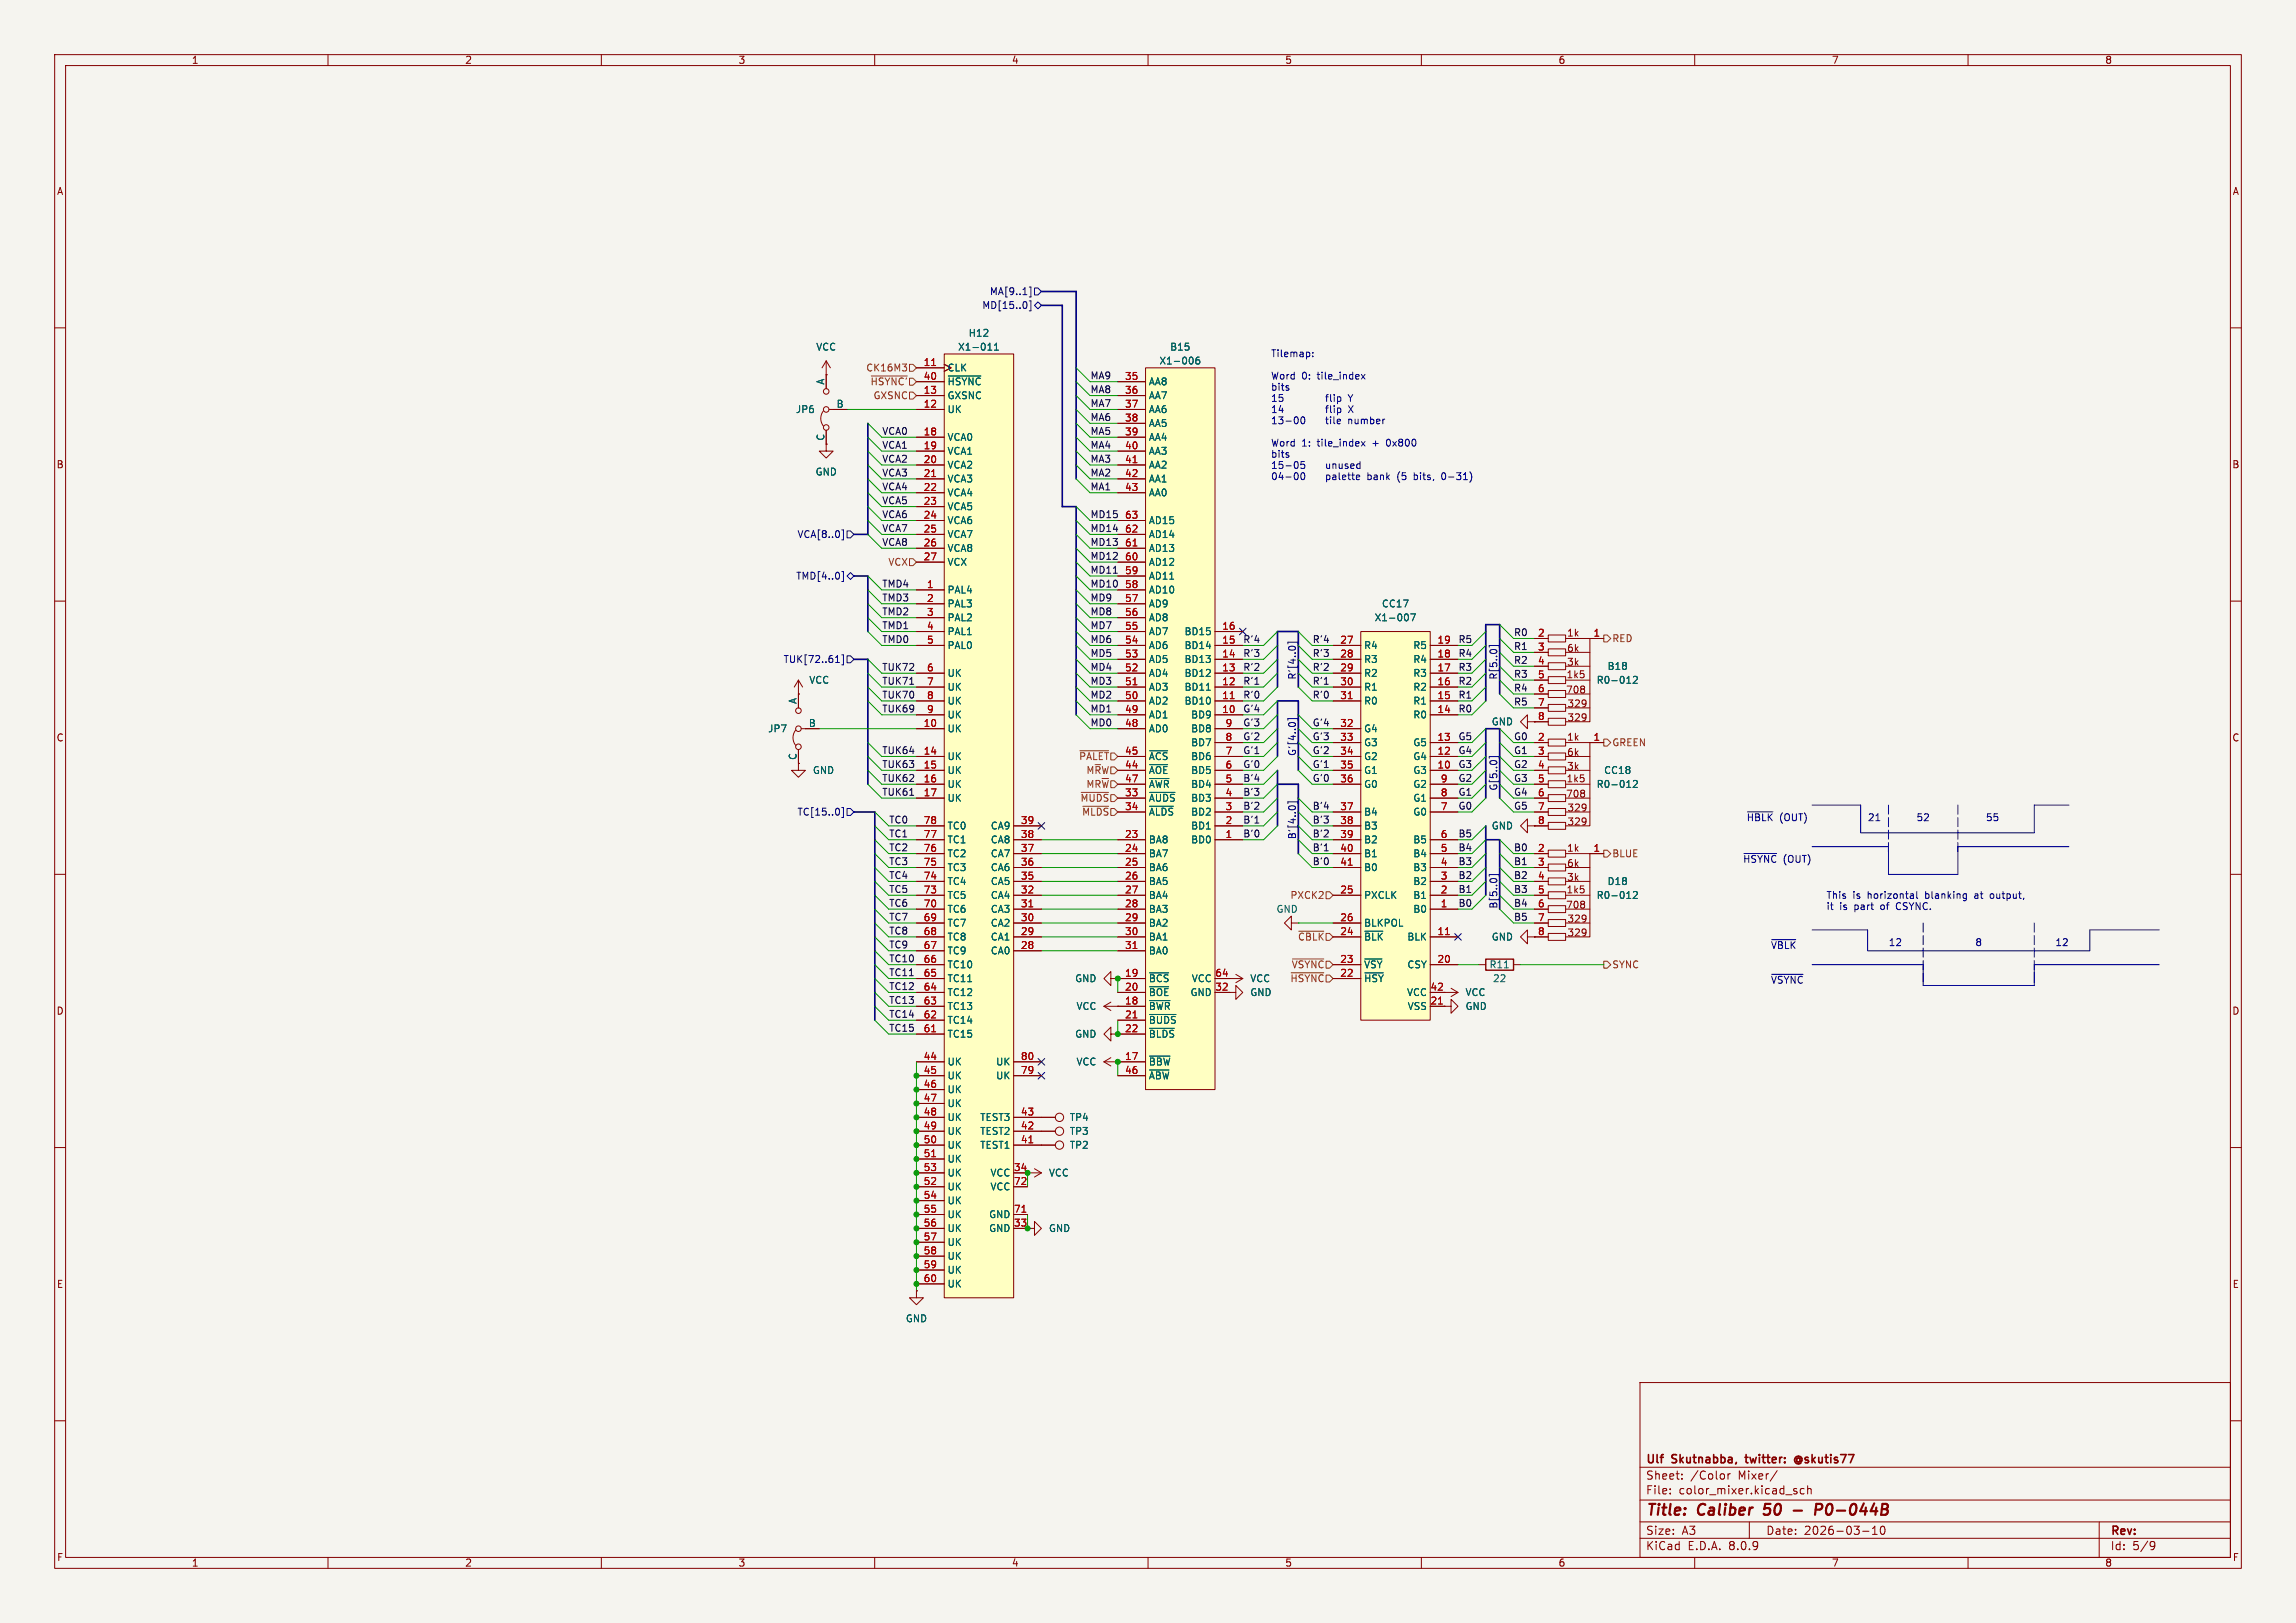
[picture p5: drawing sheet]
<svg xmlns="http://www.w3.org/2000/svg" width="420mm" height="297mm" viewBox="0 0 420 297" stroke-linecap="round" stroke-linejoin="round" font-family="sans-serif">
<defs><g id="words">
<g font-size="2.8" fill="#840000">
<text x="301" y="277.9">Title:</text>
<text x="310.6" y="277.9">Caliber</text>
<text x="323.5" y="277.9">50</text>
<text x="334.5" y="277.9">P0-044B</text>
</g>
<g font-size="2.1" fill="#840000">
<text x="301" y="268.2">Ulf</text>
<text x="305.9" y="268.2">Skutnabba,</text>
<text x="320" y="268.2">twitter:</text>
<text x="329.6" y="268.2">@skutis77</text>
<text x="301" y="273.7">File:</text>
<text x="301" y="271">Sheet:</text>
<text x="307.1" y="273.7">color_mixer.kicad_sch</text>
<text x="309.2" y="271">/Color</text>
<text x="318" y="271">Mixer/</text>
<text x="301" y="281.1">Size:</text>
<text x="307.6" y="281.1">A3</text>
<text x="323" y="281.1">Date:</text>
<text x="330" y="281.1">2026-03-10</text>
<text x="386" y="281.3">Rev:</text>
<text x="301" y="283.9">KiCad</text>
<text x="308.7" y="283.9">E.D.A.</text>
<text x="316.3" y="283.9">8.0.9</text>
<text x="386" y="283.9">Id:</text>
<text x="390.1" y="283.9">5/9</text>
</g>
<g font-size="1.8" fill="#840000">
<text x="35" y="11.9">1</text>
<text x="85" y="11.9">2</text>
<text x="135" y="11.9">3</text>
<text x="185" y="11.9">4</text>
<text x="235" y="11.9">5</text>
<text x="285" y="11.9">6</text>
<text x="335" y="11.9">7</text>
<text x="385" y="11.9">8</text>
<text x="10.3" y="35.9">A</text>
<text x="408.3" y="35.9">A</text>
<text x="10.3" y="85.9">B</text>
<text x="408.2" y="85.9">B</text>
<text x="286.6" y="116.7">1k</text>
<text x="286.6" y="119.5">6k</text>
<text x="286.5" y="124.3">1k5</text>
<text x="286.6" y="122">3k</text>
<text x="286.4" y="127.1">708</text>
<text x="286.6" y="129.7">329</text>
<text x="10.3" y="135.9">C</text>
<text x="286.6" y="135.7">1k</text>
<text x="286.6" y="132.2">329</text>
<text x="408.2" y="135.9">C</text>
<text x="145.8" y="139.2" transform="rotate(-90 145.8 139.2)">C</text>
<text x="286.5" y="143.4">1k5</text>
<text x="286.6" y="141.1">3k</text>
<text x="286.6" y="138.5">6k</text>
<text x="286.4" y="146.2">708</text>
<text x="286.6" y="148.7">329</text>
<text x="286.6" y="151.2">329</text>
<text x="286.6" y="156.1">1k</text>
<text x="286.6" y="161.4">3k</text>
<text x="286.6" y="158.9">6k</text>
<text x="286.4" y="166.5">708</text>
<text x="286.5" y="163.7">1k5</text>
<text x="286.6" y="171.6">329</text>
<text x="286.6" y="169">329</text>
<text x="10.3" y="185.9">D</text>
<text x="408.2" y="185.9">D</text>
<text x="10.3" y="235.9">E</text>
<text x="408.3" y="235.9">E</text>
<text x="10.3" y="285.9">F</text>
<text x="35" y="286.9">1</text>
<text x="85" y="286.9">2</text>
<text x="135" y="286.9">3</text>
<text x="185" y="286.9">4</text>
<text x="235" y="286.9">5</text>
<text x="285" y="286.9">6</text>
<text x="335" y="286.9">7</text>
<text x="385" y="286.9">8</text>
<text x="408.3" y="285.9">F</text>
</g>
<g font-size="1.8" fill="#000084">
<text x="179.6" y="56.7">MD[15..0]</text>
<text x="181" y="54.2">MA[9..1]</text>
<text x="145.8" y="98.7">VCA[8..0]</text>
<text x="145.5" y="106.3">TMD[4..0]</text>
<text x="143.2" y="121.5">TUK[72..61]</text>
<text x="237.1" y="124.5" transform="rotate(-90 237.1 124.5)">R'[4..0]</text>
<text x="274" y="124.5" transform="rotate(-90 274 124.5)">R[5..0]</text>
<text x="237.1" y="138.4" transform="rotate(-90 237.1 138.4)">G'[4..0]</text>
<text x="145.8" y="149.5">TC[15..0]</text>
<text x="274" y="144.8" transform="rotate(-90 274 144.8)">G[5..0]</text>
<text x="237.1" y="153.7" transform="rotate(-90 237.1 153.7)">B'[4..0]</text>
<text x="274" y="166.4" transform="rotate(-90 274 166.4)">B[5..0]</text>
</g>
<g font-size="1.8" fill="#006464">
<text x="149.2" y="64.4">VCC</text>
<text x="175.2" y="64.4">X1-011</text>
<text x="177.1" y="61.8">H12</text>
<text x="214" y="64.4">B15</text>
<text x="150.9" y="70.5" transform="rotate(-90 150.9 70.5)">A</text>
<text x="173.2" y="68.2">CLK</text>
<text x="173.2" y="70.7">~{HSYNC}</text>
<text x="210.1" y="70.7">AA8</text>
<text x="212" y="66.9">X1-006</text>
<text x="145.5" y="75.8">JP6</text>
<text x="152.9" y="74.7">B</text>
<text x="173.2" y="75.8">UK</text>
<text x="173.2" y="73.3">GXSNC</text>
<text x="210.1" y="73.3">AA7</text>
<text x="210.1" y="75.8">AA6</text>
<text x="150.9" y="80.7" transform="rotate(-90 150.9 80.7)">C</text>
<text x="173.2" y="83.4">VCA1</text>
<text x="173.2" y="80.9">VCA0</text>
<text x="210.1" y="78.3">AA5</text>
<text x="210.1" y="80.9">AA4</text>
<text x="210.1" y="83.4">AA3</text>
<text x="149.1" y="87.2">GND</text>
<text x="173.2" y="86">VCA2</text>
<text x="173.2" y="88.5">VCA3</text>
<text x="210.1" y="86">AA2</text>
<text x="210.1" y="88.5">AA1</text>
<text x="173.2" y="91">VCA4</text>
<text x="173.2" y="93.6">VCA5</text>
<text x="210.1" y="91">AA0</text>
<text x="173.2" y="96.1">VCA6</text>
<text x="173.2" y="98.7">VCA7</text>
<text x="173.2" y="101.2">VCA8</text>
<text x="210.1" y="101.2">AD13</text>
<text x="210.1" y="98.7">AD14</text>
<text x="210.1" y="96.1">AD15</text>
<text x="173.2" y="103.7">VCX</text>
<text x="210.1" y="106.3">AD11</text>
<text x="210.1" y="103.7">AD12</text>
<text x="173.2" y="108.8">PAL4</text>
<text x="173.2" y="111.4">PAL3</text>
<text x="173.2" y="113.9">PAL2</text>
<text x="210.1" y="113.9">AD8</text>
<text x="210.1" y="111.4">AD9</text>
<text x="210.1" y="108.8">AD10</text>
<text x="251.4" y="113.9">X1-007</text>
<text x="252.7" y="111.4">CC17</text>
<text x="173.2" y="116.4">PAL1</text>
<text x="173.2" y="119">PAL0</text>
<text x="210.1" y="119">AD6</text>
<text x="210.1" y="116.4">AD7</text>
<text x="216.6" y="119">BD14</text>
<text x="216.6" y="116.4">BD15</text>
<text x="249.4" y="119">R4</text>
<text x="258.4" y="119">R5</text>
<text x="147.9" y="125.3">VCC</text>
<text x="173.2" y="124.1">UK</text>
<text x="210.1" y="124.1">AD4</text>
<text x="210.1" y="121.5">AD5</text>
<text x="216.6" y="124.1">BD12</text>
<text x="216.6" y="121.5">BD13</text>
<text x="249.4" y="121.5">R3</text>
<text x="249.4" y="124.1">R2</text>
<text x="258.4" y="124.1">R3</text>
<text x="258.4" y="121.5">R4</text>
<text x="292" y="125.3">R0-012</text>
<text x="294" y="122.8">B18</text>
<text x="145.8" y="128.9" transform="rotate(-90 145.8 128.9)">A</text>
<text x="173.2" y="126.6">UK</text>
<text x="173.2" y="129.1">UK</text>
<text x="173.2" y="131.7">UK</text>
<text x="210.1" y="131.7">AD1</text>
<text x="210.1" y="129.1">AD2</text>
<text x="210.1" y="126.6">AD3</text>
<text x="216.6" y="129.1">BD10</text>
<text x="216.6" y="126.6">BD11</text>
<text x="217.8" y="131.7">BD9</text>
<text x="249.4" y="126.6">R1</text>
<text x="249.4" y="129.1">R0</text>
<text x="258.4" y="131.7">R0</text>
<text x="258.4" y="129.1">R1</text>
<text x="258.4" y="126.6">R2</text>
<text x="140.4" y="134.2">JP7</text>
<text x="147.9" y="133.1">B</text>
<text x="173.2" y="134.2">UK</text>
<text x="210.1" y="134.2">AD0</text>
<text x="217.8" y="136.8">BD7</text>
<text x="217.8" y="134.2">BD8</text>
<text x="249.4" y="134.2">G4</text>
<text x="249.4" y="136.8">G3</text>
<text x="258.4" y="136.8">G5</text>
<text x="272.8" y="132.9">GND</text>
<text x="148.6" y="141.8">GND</text>
<text x="173.2" y="139.3">UK</text>
<text x="173.2" y="141.8">UK</text>
<text x="210.1" y="141.8">~{AOE}</text>
<text x="210.1" y="139.3">~{ACS}</text>
<text x="217.8" y="141.8">BD5</text>
<text x="217.8" y="139.3">BD6</text>
<text x="249.4" y="139.3">G2</text>
<text x="249.4" y="141.8">G1</text>
<text x="258.4" y="141.8">G3</text>
<text x="258.4" y="139.3">G4</text>
<text x="293.3" y="141.8">CC18</text>
<text x="173.2" y="144.4">UK</text>
<text x="173.2" y="146.9">UK</text>
<text x="210.1" y="146.9">~{AUDS} BD3</text>
<text x="210.1" y="149.5">~{ALDS} BD2</text>
<text x="210.1" y="144.4">~{AWR}</text>
<text x="217.8" y="144.4">BD4</text>
<text x="249.4" y="144.4">G0</text>
<text x="249.4" y="149.5">B4</text>
<text x="258.4" y="149.5">G0</text>
<text x="258.4" y="146.9">G1</text>
<text x="258.4" y="144.4">G2</text>
<text x="292" y="144.4">R0-012</text>
<text x="173.2" y="154.5">TC1</text>
<text x="173.2" y="152">TC0</text>
<text x="181.1" y="154.5">CA8</text>
<text x="181.1" y="152">CA9</text>
<text x="210.1" y="154.5">BA8</text>
<text x="217.8" y="154.5">BD0</text>
<text x="217.8" y="152">BD1</text>
<text x="249.4" y="152">B3</text>
<text x="249.4" y="154.5">B2</text>
<text x="258.4" y="154.5">B5</text>
<text x="272.8" y="152">GND</text>
<text x="173.2" y="159.6">TC3</text>
<text x="173.2" y="157.1">TC2</text>
<text x="181.1" y="159.6">CA6</text>
<text x="181.1" y="157.1">CA7</text>
<text x="210.1" y="157.1">BA7</text>
<text x="210.1" y="159.6">BA6</text>
<text x="249.4" y="157.1">B1</text>
<text x="249.4" y="159.6">B0</text>
<text x="258.4" y="159.6">B3</text>
<text x="258.4" y="157.1">B4</text>
<text x="173.2" y="167.2">TC6</text>
<text x="173.2" y="164.7">TC5</text>
<text x="173.2" y="162.2">TC4</text>
<text x="181.1" y="167.2">CA3</text>
<text x="181.1" y="164.7">CA4</text>
<text x="181.1" y="162.2">CA5</text>
<text x="210.1" y="162.2">BA5</text>
<text x="210.1" y="164.7">BA4</text>
<text x="210.1" y="167.2">BA3</text>
<text x="233.4" y="167.2">GND</text>
<text x="249.4" y="164.7">PXCLK</text>
<text x="258.4" y="167.2">B0</text>
<text x="258.4" y="164.7">B1</text>
<text x="258.4" y="162.2">B2</text>
<text x="292" y="164.7">R0-012</text>
<text x="294" y="162.2">D18</text>
<text x="173.2" y="172.3">TC8</text>
<text x="173.2" y="169.8">TC7</text>
<text x="181.1" y="172.3">CA1</text>
<text x="181.1" y="169.8">CA2</text>
<text x="210.1" y="169.8">BA2</text>
<text x="210.1" y="172.3">BA1</text>
<text x="249.4" y="172.3">~{BLK}</text>
<text x="249.4" y="169.8">BLKPOL</text>
<text x="257.3" y="172.3">BLK</text>
<text x="272.8" y="172.3">GND</text>
<text x="173.2" y="179.9">TC11</text>
<text x="173.2" y="177.4">TC10</text>
<text x="173.2" y="174.9">TC9</text>
<text x="181.1" y="174.9">CA0</text>
<text x="196.6" y="179.9">GND</text>
<text x="210.1" y="179.9">~{BCS}</text>
<text x="210.1" y="174.9">BA0</text>
<text x="217.9" y="179.9">VCC</text>
<text x="228.6" y="179.9">VCC</text>
<text x="249.4" y="179.9">~{HSY}</text>
<text x="249.4" y="177.4">~{VSY}</text>
<text x="257.3" y="177.4">CSY</text>
<text x="272.4" y="177.4">R11</text>
<text x="273" y="179.9">22</text>
<text x="173.2" y="185">TC13</text>
<text x="173.2" y="182.5">TC12</text>
<text x="196.8" y="185">VCC</text>
<text x="210.1" y="185">~{BWR}</text>
<text x="210.1" y="182.5">~{BOE}</text>
<text x="217.7" y="182.5">GND</text>
<text x="228.6" y="182.5">GND</text>
<text x="257.3" y="182.5">VCC</text>
<text x="257.4" y="185">VSS</text>
<text x="268" y="185">GND</text>
<text x="268" y="182.5">VCC</text>
<text x="173.2" y="190.1">TC15</text>
<text x="173.2" y="187.6">TC14</text>
<text x="196.6" y="190.1">GND</text>
<text x="210.1" y="187.6">~{BUDS}</text>
<text x="210.1" y="190.1">~{BLDS}</text>
<text x="173.2" y="195.2">UK</text>
<text x="173.2" y="197.7">UK</text>
<text x="182.1" y="197.7">UK</text>
<text x="182.1" y="195.2">UK</text>
<text x="196.8" y="195.2">VCC</text>
<text x="210.1" y="195.2">~{BBW}</text>
<text x="210.1" y="197.7">~{ABW}</text>
<text x="173.2" y="200.3">UK</text>
<text x="173.2" y="202.8">UK</text>
<text x="173.2" y="205.3">UK</text>
<text x="173.2" y="207.9">UK</text>
<text x="179.2" y="207.9">TEST2</text>
<text x="179.2" y="205.3">TEST3</text>
<text x="195.6" y="207.9">TP3</text>
<text x="195.6" y="205.3">TP4</text>
<text x="173.2" y="210.4">UK</text>
<text x="173.2" y="213">UK</text>
<text x="173.2" y="215.5">UK</text>
<text x="179.2" y="210.4">TEST1</text>
<text x="181.1" y="215.5">VCC</text>
<text x="191.8" y="215.5">VCC</text>
<text x="195.6" y="210.4">TP2</text>
<text x="173.2" y="218">UK</text>
<text x="173.2" y="220.6">UK</text>
<text x="181.1" y="218">VCC</text>
<text x="173.2" y="223.1">UK</text>
<text x="173.2" y="225.7">UK</text>
<text x="180.8" y="225.7">GND</text>
<text x="180.8" y="223.1">GND</text>
<text x="191.8" y="225.7">GND</text>
<text x="173.2" y="228.2">UK</text>
<text x="173.2" y="230.7">UK</text>
<text x="173.2" y="233.3">UK</text>
<text x="173.2" y="235.8">UK</text>
<text x="165.6" y="242.2">GND</text>
</g>
<g font-size="1.8" fill="#0000c2">
<text x="232.4" y="65.6">Tilemap:</text>
<text x="232.4" y="69.7">Word</text>
<text x="232.4" y="71.7">bits</text>
<text x="238.1" y="69.7">0:</text>
<text x="241.1" y="69.7">tile_index</text>
<text x="232.4" y="73.7">15 flip</text>
<text x="232.4" y="75.8">14 flip</text>
<text x="232.4" y="77.8">13-00 tile</text>
<text x="246.5" y="77.8">number</text>
<text x="246.6" y="73.7">Y</text>
<text x="246.6" y="75.8">X</text>
<text x="232.4" y="81.9">Word</text>
<text x="232.4" y="84">bits</text>
<text x="238.1" y="81.9">1:</text>
<text x="241.1" y="81.9">tile_index</text>
<text x="251.3" y="81.9">+</text>
<text x="254.1" y="81.9">0x800</text>
<text x="232.4" y="86">15-05 unused</text>
<text x="232.4" y="88.1">04-00 palette</text>
<text x="250" y="88.1">bank</text>
<text x="255.7" y="88.1">(5</text>
<text x="258.9" y="88.1">bits,</text>
<text x="264.2" y="88.1">0-31)</text>
<text x="319.4" y="150.5">~{HBLK}(OUT)</text>
<text x="341.6" y="150.5">21</text>
<text x="350.5" y="150.5">52</text>
<text x="363.2" y="150.5">55</text>
<text x="318.8" y="158.1">~{HSYNC}</text>
<text x="326.2" y="158.1">(OUT)</text>
<text x="334" y="164.7">This</text>
<text x="334" y="166.7">it</text>
<text x="336.5" y="166.7">is</text>
<text x="338.9" y="164.7">is</text>
<text x="339.3" y="166.7">part</text>
<text x="341.7" y="164.7">horizontal</text>
<text x="344.3" y="166.7">of</text>
<text x="347.3" y="166.7">CSYNC.</text>
<text x="352.5" y="164.7">blanking</text>
<text x="361.7" y="164.7">at</text>
<text x="364.7" y="164.7">output,</text>
<text x="323.8" y="173.7">~{VBLK}</text>
<text x="345.4" y="173.3">12</text>
<text x="361.2" y="173.3">8</text>
<text x="375.9" y="173.3">12</text>
<text x="323.8" y="180.1">~{VSYNC}</text>
</g>
<g font-size="1.8" fill="#725600">
<text x="158.4" y="68.2">CK16M3</text>
<text x="159.1" y="70.7">~{HSYNC'}</text>
<text x="159.7" y="73.3">GXSNC</text>
<text x="162.4" y="103.7">VCX</text>
<text x="294.8" y="117.7">RED</text>
<text x="294.8" y="136.8">GREEN</text>
<text x="197.3" y="139.3">~{PALET}</text>
<text x="198.6" y="141.8">M~{R}W</text>
<text x="197.5" y="146.9">~{MUDS}</text>
<text x="197.8" y="149.5">~{MLDS}</text>
<text x="198.6" y="144.4">MR~{W}</text>
<text x="294.8" y="157.1">BLUE</text>
<text x="235.9" y="164.7">PXCK2</text>
<text x="237.3" y="172.3">~{CBLK}</text>
<text x="235.9" y="179.9">~{HSYNC}</text>
<text x="236.2" y="177.4">~{VSYNC}</text>
<text x="294.8" y="177.4">SYNC</text>
</g>
<g font-size="1.8" fill="#a90000">
<text x="168.9" y="67.1">11</text>
<text x="168.9" y="69.6">40</text>
<text x="205.7" y="69.6">35</text>
<text x="168.9" y="74.7">12</text>
<text x="168.9" y="72.1">13</text>
<text x="205.7" y="72.1">36</text>
<text x="205.7" y="74.7">37</text>
<text x="205.7" y="77.2">38</text>
<text x="168.9" y="82.3">19</text>
<text x="168.9" y="79.8">18</text>
<text x="205.7" y="79.8">39</text>
<text x="205.7" y="82.3">40</text>
<text x="168.9" y="84.8">20</text>
<text x="168.9" y="87.4">21</text>
<text x="168.9" y="89.9">22</text>
<text x="205.7" y="84.8">41</text>
<text x="205.7" y="87.4">42</text>
<text x="205.7" y="89.9">43</text>
<text x="168.9" y="92.5">23</text>
<text x="168.9" y="95">24</text>
<text x="205.7" y="95">63</text>
<text x="168.9" y="97.5">25</text>
<text x="168.9" y="100.1">26</text>
<text x="205.7" y="100.1">61</text>
<text x="205.7" y="97.5">62</text>
<text x="168.9" y="102.6">27</text>
<text x="169.5" y="107.7">1</text>
<text x="205.7" y="107.7">58</text>
<text x="205.7" y="105.2">59</text>
<text x="205.7" y="102.6">60</text>
<text x="169.5" y="110.2">2</text>
<text x="169.5" y="112.8">3</text>
<text x="205.7" y="112.8">56</text>
<text x="205.7" y="110.2">57</text>
<text x="169.5" y="115.3">4</text>
<text x="169.5" y="117.9">5</text>
<text x="205.7" y="117.9">54</text>
<text x="205.7" y="115.3">55</text>
<text x="223.5" y="117.9">15</text>
<text x="223.5" y="115.3">16</text>
<text x="245.1" y="117.9">27</text>
<text x="262.8" y="117.9">19</text>
<text x="281.2" y="116.6">2</text>
<text x="281.2" y="119.1">3</text>
<text x="291.4" y="116.6">1</text>
<text x="169.5" y="122.9">6</text>
<text x="169.5" y="125.5">7</text>
<text x="205.7" y="125.5">51</text>
<text x="205.7" y="122.9">52</text>
<text x="205.7" y="120.4">53</text>
<text x="223.5" y="125.5">12</text>
<text x="223.5" y="122.9">13</text>
<text x="223.5" y="120.4">14</text>
<text x="245.1" y="120.4">28</text>
<text x="245.1" y="122.9">29</text>
<text x="245.1" y="125.5">30</text>
<text x="262.8" y="125.5">16</text>
<text x="262.8" y="122.9">17</text>
<text x="262.8" y="120.4">18</text>
<text x="281.2" y="121.7">4</text>
<text x="281.2" y="124.2">5</text>
<text x="169.5" y="128">8</text>
<text x="169.5" y="130.6">9</text>
<text x="205.7" y="130.6">49</text>
<text x="205.7" y="128">50</text>
<text x="223.5" y="130.6">10</text>
<text x="223.5" y="128">11</text>
<text x="245.1" y="128">31</text>
<text x="262.8" y="130.6">14</text>
<text x="262.8" y="128">15</text>
<text x="281.2" y="126.7">6</text>
<text x="281.2" y="129.3">7</text>
<text x="281.2" y="131.8">8</text>
<text x="168.9" y="133.1">10</text>
<text x="205.7" y="133.1">48</text>
<text x="224.1" y="135.6">8</text>
<text x="224.1" y="133.1">9</text>
<text x="245.1" y="133.1">32</text>
<text x="245.1" y="135.6">33</text>
<text x="262.8" y="135.6">13</text>
<text x="281.2" y="135.6">2</text>
<text x="291.4" y="135.6">1</text>
<text x="168.9" y="138.2">14</text>
<text x="168.9" y="140.7">15</text>
<text x="168.9" y="143.3">16</text>
<text x="205.7" y="140.7">44</text>
<text x="205.7" y="138.2">45</text>
<text x="205.7" y="143.3">47</text>
<text x="224.1" y="143.3">5</text>
<text x="224.1" y="140.7">6</text>
<text x="224.1" y="138.2">7</text>
<text x="245.1" y="138.2">34</text>
<text x="245.1" y="140.7">35</text>
<text x="245.1" y="143.3">36</text>
<text x="262.8" y="140.7">10</text>
<text x="262.8" y="138.2">12</text>
<text x="263.5" y="143.3">9</text>
<text x="281.2" y="138.2">3</text>
<text x="281.2" y="140.7">4</text>
<text x="281.2" y="143.3">5</text>
<text x="168.9" y="145.8">17</text>
<text x="205.7" y="145.8">33</text>
<text x="205.7" y="148.3">34</text>
<text x="224.1" y="148.3">3</text>
<text x="224.1" y="145.8">4</text>
<text x="245.1" y="148.3">37</text>
<text x="263.5" y="148.3">7</text>
<text x="263.5" y="145.8">8</text>
<text x="281.2" y="145.8">6</text>
<text x="281.2" y="148.3">7</text>
<text x="168.9" y="156">76</text>
<text x="168.9" y="153.4">77</text>
<text x="168.9" y="150.9">78</text>
<text x="186.6" y="156">37</text>
<text x="186.6" y="153.4">38</text>
<text x="186.6" y="150.9">39</text>
<text x="205.7" y="153.4">23</text>
<text x="205.7" y="156">24</text>
<text x="224.1" y="153.4">1</text>
<text x="224.1" y="150.9">2</text>
<text x="245.1" y="150.9">38</text>
<text x="245.1" y="153.4">39</text>
<text x="245.1" y="156">40</text>
<text x="263.5" y="156">5</text>
<text x="263.5" y="153.4">6</text>
<text x="281.2" y="150.9">8</text>
<text x="281.2" y="156">2</text>
<text x="291.4" y="156">1</text>
<text x="168.9" y="161">74</text>
<text x="168.9" y="158.5">75</text>
<text x="186.6" y="161">35</text>
<text x="186.6" y="158.5">36</text>
<text x="205.7" y="158.5">25</text>
<text x="205.7" y="161">26</text>
<text x="245.1" y="158.5">41</text>
<text x="263.5" y="161">3</text>
<text x="263.5" y="158.5">4</text>
<text x="281.2" y="158.5">3</text>
<text x="281.2" y="161">4</text>
<text x="168.9" y="166.1">70</text>
<text x="168.9" y="163.6">73</text>
<text x="186.6" y="166.1">31</text>
<text x="186.6" y="163.6">32</text>
<text x="205.7" y="163.6">27</text>
<text x="205.7" y="166.1">28</text>
<text x="245.1" y="163.6">25</text>
<text x="263.5" y="166.1">1</text>
<text x="263.5" y="163.6">2</text>
<text x="281.2" y="163.6">5</text>
<text x="281.2" y="166.1">6</text>
<text x="168.9" y="173.7">67</text>
<text x="168.9" y="171.2">68</text>
<text x="168.9" y="168.7">69</text>
<text x="186.6" y="173.7">28</text>
<text x="186.6" y="171.2">29</text>
<text x="186.6" y="168.7">30</text>
<text x="205.7" y="168.7">29</text>
<text x="205.7" y="171.2">30</text>
<text x="205.7" y="173.7">31</text>
<text x="245.1" y="171.2">24</text>
<text x="245.1" y="168.7">26</text>
<text x="262.8" y="171.2">11</text>
<text x="281.2" y="168.7">7</text>
<text x="281.2" y="171.2">8</text>
<text x="168.9" y="178.8">65</text>
<text x="168.9" y="176.3">66</text>
<text x="205.7" y="178.8">19</text>
<text x="222.2" y="178.8">64</text>
<text x="245.1" y="178.8">22</text>
<text x="245.1" y="176.3">23</text>
<text x="262.8" y="176.3">20</text>
<text x="168.9" y="183.9">63</text>
<text x="168.9" y="181.4">64</text>
<text x="205.7" y="183.9">18</text>
<text x="205.7" y="181.4">20</text>
<text x="222.2" y="181.4">32</text>
<text x="261.6" y="183.9">21</text>
<text x="261.6" y="181.4">42</text>
<text x="168.9" y="189">61</text>
<text x="168.9" y="186.4">62</text>
<text x="205.7" y="186.4">21</text>
<text x="205.7" y="189">22</text>
<text x="168.9" y="194.1">44</text>
<text x="168.9" y="196.6">45</text>
<text x="186.6" y="196.6">79</text>
<text x="186.6" y="194.1">80</text>
<text x="205.7" y="194.1">17</text>
<text x="205.7" y="196.6">46</text>
<text x="168.9" y="199.1">46</text>
<text x="168.9" y="201.7">47</text>
<text x="168.9" y="204.2">48</text>
<text x="168.9" y="206.8">49</text>
<text x="168.9" y="209.3">50</text>
<text x="186.6" y="209.3">41</text>
<text x="186.6" y="206.8">42</text>
<text x="186.6" y="204.2">43</text>
<text x="168.9" y="211.8">51</text>
<text x="168.9" y="214.4">53</text>
<text x="185.4" y="214.4">34</text>
<text x="168.9" y="216.9">52</text>
<text x="168.9" y="219.5">54</text>
<text x="168.9" y="222">55</text>
<text x="185.4" y="222">71</text>
<text x="185.4" y="216.9">72</text>
<text x="168.9" y="224.5">56</text>
<text x="168.9" y="227.1">57</text>
<text x="185.4" y="224.5">33</text>
<text x="168.9" y="229.6">58</text>
<text x="168.9" y="232.2">59</text>
<text x="168.9" y="234.7">60</text>
</g>
<g font-size="1.8" fill="#0f0f0f">
<text x="199.4" y="69.5">MA9</text>
<text x="199.4" y="77.1">MA6</text>
<text x="199.4" y="74.6">MA7</text>
<text x="199.4" y="72">MA8</text>
<text x="161.3" y="79.7">VCA0</text>
<text x="161.3" y="82.2">VCA1</text>
<text x="199.4" y="82.2">MA4</text>
<text x="199.4" y="79.7">MA5</text>
<text x="161.3" y="89.8">VCA4</text>
<text x="161.3" y="84.7">VCA2</text>
<text x="161.3" y="87.3">VCA3</text>
<text x="199.4" y="87.3">MA2</text>
<text x="199.4" y="89.8">MA1</text>
<text x="199.4" y="84.7">MA3</text>
<text x="161.3" y="94.9">VCA6</text>
<text x="161.3" y="92.4">VCA5</text>
<text x="199.4" y="94.9">MD15</text>
<text x="161.3" y="97.4">VCA7</text>
<text x="161.3" y="100">VCA8</text>
<text x="199.4" y="100">MD13</text>
<text x="199.4" y="97.4">MD14</text>
<text x="161.3" y="107.6">TMD4</text>
<text x="199.4" y="102.5">MD12</text>
<text x="199.4" y="107.6">MD10</text>
<text x="199.4" y="105.1">MD11</text>
<text x="161.3" y="110.1">TMD3</text>
<text x="161.3" y="112.7">TMD2</text>
<text x="199.4" y="110.1">MD9</text>
<text x="199.4" y="112.7">MD8</text>
<text x="161.3" y="115.2">TMD1</text>
<text x="161.3" y="117.8">TMD0</text>
<text x="199.4" y="117.8">MD6</text>
<text x="199.4" y="115.2">MD7</text>
<text x="227.3" y="117.8">R'4</text>
<text x="240" y="117.8">R'4</text>
<text x="276.9" y="119">R1</text>
<text x="276.9" y="116.5">R0</text>
<text x="161.3" y="122.8">TUK72</text>
<text x="161.3" y="125.4">TUK71</text>
<text x="199.4" y="120.3">MD5</text>
<text x="199.4" y="125.4">MD3</text>
<text x="199.4" y="122.8">MD4</text>
<text x="227.3" y="125.4">R'1</text>
<text x="227.3" y="120.3">R'3</text>
<text x="227.3" y="122.8">R'2</text>
<text x="240" y="122.8">R'2</text>
<text x="240" y="125.4">R'1</text>
<text x="240" y="120.3">R'3</text>
<text x="276.9" y="121.6">R2</text>
<text x="276.9" y="124.1">R3</text>
<text x="161.3" y="130.5">TUK69</text>
<text x="161.3" y="127.9">TUK70</text>
<text x="199.4" y="127.9">MD2</text>
<text x="199.4" y="130.5">MD1</text>
<text x="227.3" y="127.9">R'0</text>
<text x="227.3" y="130.5">G'4</text>
<text x="240" y="127.9">R'0</text>
<text x="266.7" y="127.9">R1</text>
<text x="276.9" y="126.7">R4</text>
<text x="276.9" y="129.2">R5</text>
<text x="199.4" y="133">MD0</text>
<text x="227.3" y="133">G'3</text>
<text x="227.3" y="135.5">G'2</text>
<text x="240" y="135.5">G'3</text>
<text x="240" y="133">G'4</text>
<text x="276.9" y="135.5">G0</text>
<text x="161.3" y="140.6">TUK63</text>
<text x="161.3" y="138.1">TUK64</text>
<text x="161.3" y="143.2">TUK62</text>
<text x="227.3" y="143.2">B'4</text>
<text x="227.3" y="140.6">G'0</text>
<text x="227.3" y="138.1">G'1</text>
<text x="240" y="138.1">G'2</text>
<text x="240" y="143.2">G'0</text>
<text x="240" y="140.6">G'1</text>
<text x="276.9" y="140.6">G2</text>
<text x="276.9" y="143.2">G3</text>
<text x="276.9" y="138.1">G1</text>
<text x="161.3" y="145.7">TUK61</text>
<text x="227.3" y="145.7">B'3</text>
<text x="227.3" y="148.2">B'2</text>
<text x="240" y="148.2">B'4</text>
<text x="276.9" y="148.2">G5</text>
<text x="276.9" y="145.7">G4</text>
<text x="162.6" y="155.9">TC2</text>
<text x="162.6" y="150.8">TC0</text>
<text x="162.6" y="153.3">TC1</text>
<text x="227.3" y="153.3">B'0</text>
<text x="227.3" y="150.8">B'1</text>
<text x="240" y="153.3">B'2</text>
<text x="240" y="155.9">B'1</text>
<text x="240" y="150.8">B'3</text>
<text x="276.9" y="155.9">B0</text>
<text x="162.6" y="158.4">TC3</text>
<text x="162.6" y="160.9">TC4</text>
<text x="240" y="158.4">B'0</text>
<text x="276.9" y="160.9">B2</text>
<text x="276.9" y="158.4">B1</text>
<text x="162.6" y="166">TC6</text>
<text x="162.6" y="163.5">TC5</text>
<text x="266.7" y="163.5">B1</text>
<text x="276.9" y="163.5">B3</text>
<text x="276.9" y="166">B4</text>
<text x="162.6" y="168.6">TC7</text>
<text x="162.6" y="171.1">TC8</text>
<text x="162.6" y="173.6">TC9</text>
<text x="276.9" y="168.6">B5</text>
<text x="162.6" y="176.2">TC10</text>
<text x="162.6" y="178.7">TC11</text>
<text x="162.6" y="181.3">TC12</text>
<text x="162.6" y="183.8">TC13</text>
<text x="162.6" y="188.9">TC15</text>
<text x="162.6" y="186.3">TC14</text>
</g>
<g font-size="1.8" fill="#009600">
<text x="266.7" y="117.8">R5</text>
<text x="266.7" y="120.3">R4</text>
<text x="266.7" y="122.8">R3</text>
<text x="266.7" y="125.4">R2</text>
<text x="266.7" y="130.5">R0</text>
<text x="266.7" y="135.5">G5</text>
<text x="266.7" y="143.2">G2</text>
<text x="266.7" y="138.1">G4</text>
<text x="266.7" y="140.6">G3</text>
<text x="266.7" y="145.7">G1</text>
<text x="266.7" y="148.2">G0</text>
<text x="266.7" y="153.3">B5</text>
<text x="266.7" y="155.9">B4</text>
<text x="266.7" y="160.9">B2</text>
<text x="266.7" y="158.4">B3</text>
<text x="266.7" y="166">B0</text>
</g>
</g></defs>
<path d="M0 0h420v297h-420z" fill="#f5f4ef" stroke="#f5f4ef" stroke-width=".18"/>
<g fill="none" stroke="#840000" stroke-width=".18">
<path d="M10 10h400v277h-400zM12 12h396v273h-396zM60 10v2M110 10v2M160 10v2M210 10v2M260 10v2M310 10v2M360 10v2M10 60h2M408 60h2M10 110h2"/>
<path d="M408 110h2M10 160h2M279.4 151.1v-1.2l-1.3 1.2 1.3 1.3v-1.3h1.3M280.7 151.1h.1M408 160h2M224.8 179.1h.1M224.8 179.1h2.5M226.1 178.3l1.2 .8M227.3 179.1l-1.2 .7M236.2 168.9v-1.3l-1.3 1.3 1.3 1.3v-1.3h1.3M237.5 168.9h.1M270.5 176.5h1.3"/>
<path d="M276.9 176.5h1.2M279.4 171.5v-1.3l-1.3 1.3 1.3 1.2v-1.2h1.3M280.7 171.5h.1M224.8 181.6h1.3v-1.3l1.2 1.3-1.2 1.3v-1.3M224.8 181.6h.1M264.2 184.2h1.2v-1.3l1.3 1.3-1.3 1.2v-1.2M264.2 184.2h.1M264.2 181.6h.1M264.2 181.6h2.5M265.4 180.8l1.3 .8M266.7 181.6l-1.3 .8M10 210h2"/>
<path d="M188 214.6h.1M188 214.6h2.5M189.2 213.9l1.3 .7M190.5 214.6l-1.3 .8M190.5 209.6h2.5M408 210h2M188 224.8h1.2v-1.3l1.3 1.3-1.3 1.3v-1.3M188 224.8h.1M300 253h108v32h-108zM10 260h2M300 278.5h108M300 274.5h108"/>
<path d="M300 268.5h108M305.5 273.2v.2M305.5 272.5v.1M307.7 270.5v.2M307.7 269.8v.1M316.1 269.7v1M316.5 269.7l-.3 .1-.1 .2M320 278.5v3M325.1 269.1l-1.3 1.9M328.3 272.9l.4 .1v.2l-.2 .2h-.3M328.3 272.4l.4 .1M330 272.5l-.4-.1-.3 .3v.4l.1 .2h.6"/>
<path d="M330.7 272.5l.2-.1 .3 .1 .1 .9M330.7 271.9v1.5M342.5 279.7l.4-.4v1.5M344.1 279.4l.2-.1a.8 .8 0 0 1 .5 .7 .8 .8 0 0 1-.5 .8l-.2-.2-.2-.4zM384 278.5v6.5M408 260h2M60 285v2M110 285v2M160 285v2M210 285v2M260 285v2M300 281.5h108"/>
<path d="M310 285v2M340.7 280.2h1.2M342.5 280.8h.9M360 285v2M393.6 282.1l.5 .1a.99 .99 0 0 1-.4 1.4h-.3M394.2 282.7l-.3 .3h-.3"/>
<circle cx="193.8" cy="209.5" r=".76"/>
</g>
<path d="M322.6 277l.3 .2M322.9 275.2l-.2 1 .1-.1M328.1 276.4h1.5M332.1 276.3h.8a.55 .55 0 0 0 .4-.5 .55 .55 0 0 0-.3-.6h-.7l-.3 2" fill="none" stroke="#840000" stroke-width=".4"/>
<path d="M319.2 266.7h.6M329.2 266.9a.36 .36 0 0 0-.5 0 .36 .36 0 0 0 0 .5 .36 .36 0 0 0 .5 .1M329.3 266.5a.71 .71 0 0 0-1 .7 .71 .71 0 0 0 1 .6" fill="none" stroke="#840000" stroke-width=".3"/>
<path d="M271.8 175.5h5.1v2h-5.1z" fill="none" stroke="#840000" stroke-width=".25"/>
<path d="M275.2 177.1h.7" fill="none" stroke="#006464" stroke-width=".18"/>
<path d="M248.9 115.6h12.7v71.1h-12.7z" fill="#ffffc2"/>
<g fill="none" stroke="#840000" stroke-width=".18">
<path d="M150.6 75.2a2.26 2.26 0 0 0 0 2.8M151.1 68.6h.1M151.1 66l-.7 1.3M151.1 66v5.1M151.1 78.7v2.6M151.1 66l.8 1.3M151.6 74.9h3.3M243.8 118.1h5.1M248.9 115.6h12.7v71.1h-12.7zM261.6 118.1h5.1M280.7 119.4h2.5M280.7 116.8h2.5"/>
<path d="M283.2 118.7h3.2v1.3h-3.2zM283.2 116.2h3.2v1.3h-3.2zM286.4 116.8h4.4v15.3h-4.4M286.4 119.4h4.4M290.8 116.8h2.6M145.5 133.6a2.26 2.26 0 0 0 0 2.8M146 137.2v3.8h1.3l-1.3 1.2-1.2-1.2h1.2M146 127v2.5M146.6 133.4h3.3M243.8 138.4h5.1M243.8 135.9h5.1M243.8 128.3h5.1"/>
<path d="M243.8 125.7h5.1M243.8 123.2h5.1M243.8 120.7h5.1M243.8 133.4h5.1M261.6 138.4h5.1M261.6 135.9h5.1M261.6 130.8h5.1M261.6 128.3h5.1M261.6 125.7h5.1M261.6 123.2h5.1M261.6 120.7h5.1M280.7 129.5h2.5"/>
<path d="M280.7 127h2.5M280.7 124.5h2.5M280.7 121.9h2.5M280.7 132.1h2.5M283.2 131.4h3.2v1.3h-3.2zM283.2 128.9h3.2v1.3h-3.2zM283.2 126.4h3.2v1.2h-3.2zM283.2 123.8h3.2v1.3h-3.2zM283.2 121.3h3.2v1.3h-3.2zM286.4 129.5h4.4M286.4 127h4.4M286.4 124.5h4.4"/>
<path d="M286.4 121.9h4.4M290.1 130.7v.9M290.1 128.2v.9M290.1 131.2v.1M290.1 128.6v.2M243.8 141h5.1M243.8 143.5h5.1M243.8 148.6h5.1M243.8 151.1h5.1M243.8 153.7h5.1M243.8 158.8h5.1M243.8 156.2h5.1"/>
<path d="M261.6 141h5.1M261.6 143.5h5.1M261.6 148.6h5.1M261.6 153.7h5.1M261.6 158.8h5.1M261.6 156.2h5.1M261.6 146.1h5.1M243.8 171.5h5.1M243.8 163.8h5.1M243.8 176.5h5.1M243.8 179.1h5.1M243.8 168.9h5.1"/>
<path d="M261.6 166.4h5.1M261.6 171.5h5.1M261.6 163.8h5.1M261.6 176.5h5.1M261.6 161.3h5.1M201.9 184.2h2.6M201.9 184.2l1.3 .7M203.2 183.4l-1.3 .8M204.5 184.2h.1M261.6 184.2h2.6M261.6 181.6h2.6M190.5 207h2.5"/>
<circle cx="151.1" cy="78.2" r=".51"/>
<circle cx="151.1" cy="71.6" r=".51"/>
<circle cx="151.1" cy="74.9" r=".51"/>
<circle cx="146.1" cy="130" r=".51"/>
<circle cx="146.1" cy="133.4" r=".51"/>
<circle cx="146.1" cy="136.7" r=".51"/>
<circle cx="193.8" cy="207" r=".76"/>
</g>
<path d="M246.6 127.9h.7M246.6 158.3h.7M264.4 171h.7M263.1 183.7h.8" fill="none" stroke="#a90000" stroke-width=".18"/>
<path d="M257.6 112.6v.8M258.1 112.3h.8l-.5 1.3M298.8 123.9l.5-.1 .2 .3-.8 .9h.8M249.7 178h3.3M249.7 175.5h3.1M249.7 170.4h3.3" fill="none" stroke="#006464" stroke-width=".18"/>
<path d="M172.7 64.8h12.7v172.7h-12.7z" fill="#ffffc2"/>
<g fill="none" stroke="#840000" stroke-width=".18">
<path d="M167.6 67.3h5.1M167.6 74.9h5.1M167.6 72.4h5.1M167.6 69.9h5.1M172.7 64.8h12.7v172.7h-12.7zM167.6 82.6h5.1M167.6 85.1h5.1M167.6 87.6h5.1M167.6 90.2h5.1M167.6 92.7h5.1M167.6 95.3h5.1M167.6 97.8h5.1"/>
<path d="M167.6 80h5.1M167.6 100.3h5.1M167.6 102.9h5.1M167.6 108h5.1M167.6 110.5h5.1M167.6 113h5.1M167.6 115.6h5.1M167.6 118.1h5.1M167.6 133.4h5.1M167.6 138.4h5.1M167.6 123.2h5.1M167.6 125.7h5.1"/>
<path d="M167.6 128.3h5.1M167.6 130.8h5.1M280.7 138.4h2.5M280.7 135.9h2.5M283.2 137.8h3.2v1.3h-3.2zM283.2 135.3h3.2v1.2h-3.2zM286.4 135.9h4.4v15.2h-4.4M286.4 138.4h4.4M290.8 135.9h2.6M167.6 141h5.1M167.6 143.5h5.1M167.6 146.1h5.1"/>
<path d="M167.6 158.8h5.1M167.6 156.2h5.1M167.6 153.7h5.1M167.6 151.1h5.1M185.4 158.8h5.1M185.4 156.2h5.1M185.4 153.7h5.1M185.4 151.1h5.1M280.7 141h2.5M280.7 143.5h2.5M280.7 146.1h2.5M280.7 151.1h2.5"/>
<path d="M280.7 148.6h2.5M283.2 150.5h3.2v1.3h-3.2zM283.2 148h3.2v1.2h-3.2zM283.2 145.4h3.2v1.3h-3.2zM283.2 142.9h3.2v1.2h-3.2zM283.2 140.3h3.2v1.3h-3.2zM286.4 141h4.4M286.4 143.5h4.4M286.4 146.1h4.4M286.4 148.6h4.4M290.1 149.8v.8M290.1 147.3v.8"/>
<path d="M290.1 150.2v.1M290.1 147.7v.1M167.6 174h5.1M167.6 171.5h5.1M167.6 168.9h5.1M167.6 166.4h5.1M167.6 163.8h5.1M167.6 161.3h5.1M167.6 179.1h5.1M167.6 176.5h5.1M185.4 174h5.1M185.4 171.5h5.1"/>
<path d="M185.4 168.9h5.1M185.4 166.4h5.1M185.4 163.8h5.1M185.4 161.3h5.1M203.2 179.1v-1.3l-1.3 1.3 1.3 1.2v-1.2h1.3M204.5 179.1h.1M167.6 194.3h5.1M167.6 196.9h5.1M167.6 199.4h5.1M167.6 189.2h5.1M167.6 186.7h5.1M167.6 184.2h5.1"/>
<path d="M167.6 181.6h5.1M185.4 194.3h5.1M185.4 196.9h5.1M201.9 194.3h2.6M201.9 194.3l1.3 .8M203.2 189.2v-1.2l-1.3 1.2 1.3 1.3v-1.3h1.3M203.2 193.5l-1.3 .8M204.5 194.3h.1M204.5 189.2h.1M167.6 209.6h5.1M167.6 207h5.1M167.6 204.5h5.1"/>
<path d="M167.6 201.9h5.1M167.6 212.1h5.1M167.6 217.2h5.1M167.6 219.7h5.1M167.6 214.6h5.1M185.4 209.6h5.1M185.4 207h5.1M185.4 204.5h7.6M185.4 217.2h2.6M185.4 214.6h2.6M167.6 236.2v1.3h1.3l-1.3 1.3-1.2-1.3h1.2M167.6 236.2h.1"/>
<path d="M167.6 224.8h5.1M167.6 222.2h5.1M167.6 227.3h5.1M167.6 229.9h5.1M167.6 232.4h5.1M167.6 234.9h5.1M185.4 224.8h2.6M185.4 222.2h2.6"/>
<circle cx="193.8" cy="204.5" r=".76"/>
</g>
<path d="M170.4 66.9h.7M170.4 87.2h.7M188.2 166h.7M170.4 188.8h.7M170.4 211.7h.7M188.2 209.1h.7M186.9 221.8h.8" fill="none" stroke="#a90000" stroke-width=".18"/>
<path d="M173.5 68.8h5.9M180.7 64.1h.7M181.9 64.1h.7M181.9 63.2l.4-.4v1.3M298.8 142.9l.5-.1 .2 .4-.8 .9h.8" fill="none" stroke="#006464" stroke-width=".18"/>
<path d="M209.5 67.3h12.7v132.1h-12.7z" fill="#ffffc2"/>
<g fill="none" stroke="#840000" stroke-width=".18">
<path d="M151.1 78.7v3.9h1.3l-1.3 1.2-1.2-1.2h1.2M151.1 68.6h.1M151.1 68.6v2.5M152.4 74.9h2.5M167.6 69.9h5.1M167.6 72.4h5.1M167.6 74.9h5.1M167.6 67.3h5.1M204.5 69.9h5M204.5 72.4h5M204.5 74.9h5M204.5 77.5h5"/>
<path d="M209.5 67.3h12.7v132.1h-12.7zM167.6 80h5.1M167.6 82.6h5.1M167.6 85.1h5.1M167.6 87.6h5.1M167.6 90.2h5.1M167.6 97.8h5.1M167.6 95.3h5.1M167.6 92.7h5.1M204.5 80h5M204.5 82.6h5M204.5 85.1h5"/>
<path d="M204.5 87.6h5M204.5 90.2h5M204.5 97.8h5M204.5 95.3h5M167.6 118.1h5.1M167.6 115.6h5.1M167.6 113h5.1M167.6 110.5h5.1M167.6 108h5.1M167.6 102.9h5.1M167.6 100.3h5.1M204.5 118.1h5"/>
<path d="M204.5 115.6h5M204.5 113h5M204.5 110.5h5M204.5 108h5M204.5 105.4h5M204.5 102.9h5M204.5 100.3h5M222.2 118.1h5.1M222.2 115.6h5.1M243.8 118.1h5.1M261.6 118.1h5.1M280.7 116.8h2.5"/>
<path d="M280.7 119.4h2.5M290.8 116.8h2.6M146 127h.1M146 124.5l-.7 1.2M146 124.5v5M146 137.2v2.5M146 124.5l.8 1.2M147.3 133.4h2.6M167.6 130.8h5.1M167.6 128.3h5.1M167.6 125.7h5.1M167.6 123.2h5.1"/>
<path d="M167.6 138.4h5.1M167.6 133.4h5.1M204.5 130.8h5M204.5 128.3h5M204.5 125.7h5M204.5 123.2h5M204.5 120.7h5M204.5 138.4h5M204.5 133.4h5M222.2 130.8h5.1M222.2 128.3h5.1M222.2 125.7h5.1"/>
<path d="M222.2 123.2h5.1M222.2 120.7h5.1M222.2 138.4h5.1M222.2 133.4h5.1M222.2 135.9h5.1M243.8 128.3h5.1M243.8 125.7h5.1M243.8 123.2h5.1M243.8 120.7h5.1M243.8 138.4h5.1M243.8 133.4h5.1M243.8 135.9h5.1"/>
<path d="M261.6 130.8h5.1M261.6 128.3h5.1M261.6 125.7h5.1M261.6 123.2h5.1M261.6 120.7h5.1M261.6 138.4h5.1M261.6 135.9h5.1M279.4 132.1v-1.3l-1.3 1.3 1.3 1.3v-1.3h1.3M280.7 132.1h.1M280.7 138.4h2.5M280.7 135.9h2.5M280.7 121.9h2.5"/>
<path d="M280.7 124.5h2.5M280.7 127h2.5M280.7 129.5h2.5M280.7 132.1h2.5M290.8 135.9h2.6M167.6 153.7h5.1M167.6 151.1h5.1M167.6 156.2h5.1M167.6 158.8h5.1M167.6 146.1h5.1M167.6 141h5.1M167.6 143.5h5.1"/>
<path d="M185.4 153.7h5.1M185.4 151.1h5.1M185.4 156.2h5.1M185.4 158.8h5.1M204.5 153.7h5M204.5 156.2h5M204.5 158.8h5M204.5 148.6h5M204.5 146.1h5M204.5 141h5M204.5 143.5h5M222.2 153.7h5.1"/>
<path d="M222.2 151.1h5.1M222.2 148.6h5.1M222.2 146.1h5.1M222.2 141h5.1M222.2 143.5h5.1M243.8 153.7h5.1M243.8 151.1h5.1M243.8 156.2h5.1M243.8 158.8h5.1M243.8 148.6h5.1M243.8 141h5.1M243.8 143.5h5.1"/>
<path d="M261.6 153.7h5.1M261.6 156.2h5.1M261.6 158.8h5.1M261.6 148.6h5.1M261.6 146.1h5.1M261.6 141h5.1M261.6 143.5h5.1M280.7 151.1h.1M280.7 151.1h2.5M280.7 156.2h2.5M280.7 158.8h2.5M280.7 148.6h2.5"/>
<path d="M280.7 146.1h2.5M280.7 141h2.5M280.7 143.5h2.5M283.2 158.1h3.2v1.3h-3.2zM283.2 155.6h3.2v1.2h-3.2zM286.4 156.2h4.4v15.3h-4.4M286.4 158.8h4.4M290.8 156.2h2.6M167.6 179.1h5.1M167.6 161.3h5.1M167.6 163.8h5.1M167.6 166.4h5.1"/>
<path d="M167.6 168.9h5.1M167.6 171.5h5.1M167.6 174h5.1M167.6 176.5h5.1M185.4 161.3h5.1M185.4 163.8h5.1M185.4 166.4h5.1M185.4 168.9h5.1M185.4 171.5h5.1M185.4 174h5.1M204.5 179.1h.1M204.5 179.1h5"/>
<path d="M204.5 161.3h5M204.5 163.8h5M204.5 166.4h5M204.5 168.9h5M204.5 171.5h5M204.5 174h5M222.2 179.1h2.6M224.8 179.1h.1M243.8 179.1h5.1M243.8 163.8h5.1M243.8 168.9h5.1M243.8 171.5h5.1"/>
<path d="M243.8 176.5h5.1M261.6 161.3h5.1M261.6 163.8h5.1M261.6 166.4h5.1M261.6 171.5h5.1M261.6 176.5h5.1M280.7 171.5h.1M280.7 161.3h2.5M280.7 163.8h2.5M280.7 166.4h2.5M280.7 168.9h2.5M280.7 171.5h2.5"/>
<path d="M283.2 170.8h3.2v1.3h-3.2zM283.2 168.3h3.2v1.2h-3.2zM283.2 165.7h3.2v1.3h-3.2zM283.2 163.2h3.2v1.3h-3.2zM283.2 160.7h3.2v1.2h-3.2zM286.4 161.3h4.4M286.4 163.8h4.4M286.4 166.4h4.4M286.4 168.9h4.4M290.1 170.1v.9M290.1 167.6v.8M290.1 170.5v.2"/>
<path d="M290.1 168v.1M167.6 181.6h5.1M167.6 194.3h5.1M167.6 184.2h5.1M167.6 186.7h5.1M167.6 189.2h5.1M167.6 196.9h5.1M167.6 199.4h5.1M185.4 194.3h5.1M185.4 196.9h5.1M204.5 189.2h.1M204.5 184.2h.1"/>
<path d="M204.5 194.3h.1M204.5 181.6h5M204.5 194.3h5M204.5 184.2h5M204.5 186.7h5M204.5 189.2h5M204.5 196.9h5M222.2 181.6h2.6M224.8 181.6h.1M261.6 181.6h2.6M261.6 184.2h2.6M264.2 181.6h.1"/>
<path d="M264.2 184.2h.1M167.6 209.6h5.1M167.6 207h5.1M167.6 204.5h5.1M167.6 201.9h5.1M167.6 212.1h5.1M167.6 217.2h5.1M167.6 219.7h5.1M167.6 214.6h5.1M185.4 209.6h7.6M185.4 207h7.6M185.4 204.5h7.6"/>
<path d="M185.4 217.2h2.6M185.4 214.6h2.6M188 214.6h.1M167.6 236.2h.1M167.6 224.8h5.1M167.6 222.2h5.1M167.6 227.3h5.1M167.6 229.9h5.1M167.6 232.4h5.1M167.6 234.9h5.1M185.4 224.8h2.6M185.4 222.2h2.6"/>
<path d="M188 224.8h.1"/>
</g>
<g fill="none" stroke="#a90000" stroke-width=".18">
<path d="M170.4 66.9h.7M170.4 87.2h.7M207.3 84.7h.7M207.3 99.9h.7M207.3 125.3h.7M225 127.9h.8M246.6 127.9h.7M246.6 158.3h.7M188.2 166h.7M207.3 173.6h.7M264.4 171h.7M170.4 188.8h.7"/>
<path d="M207.3 186.3h.7M263.1 183.7h.8M170.4 211.7h.7M188.2 209.1h.7M186.9 221.8h.8"/>
</g>
<g fill="none" stroke="#006464" stroke-width=".18">
<path d="M173.5 68.8h5.9M180.7 64.1h.7M181.9 64.1h.7M181.9 63.2l.4-.4v1.3M218.2 65.6v.8M219.3 65.3l-.3 .1a.86 .86 0 0 0 0 1.2l.4-.1 .1-.4-.3-.3-.3 .1-.2 .2M257.6 112.6v.8M258.1 112.3h.8l-.5 1.3M210.3 139.9h3.3M210.3 137.4h3.3M220.7 126.3h.7M298.8 123.9l.5-.1 .2 .3-.8 .9h.8"/>
<path d="M210.3 145h4.6M210.3 147.5h4.3M210.3 142.5h3.5M298.8 142.9l.5-.1 .2 .4-.8 .9h.8M210.3 178h3.5M249.7 178h3.3M249.7 175.5h3.1M249.7 170.4h3.3M298.8 163.3l.5-.2 .2 .4-.8 .9h.8M210.3 193.3h3.7M210.3 183.1h3.7M210.3 180.6h3.5"/>
<path d="M210.3 185.6h4.8M210.3 188.2h4.5M210.3 195.8h3.5"/>
</g>
<g fill="none" stroke="#725600" stroke-width=".18">
<path d="M159.4 68.8h6.6M165.1 66.6h.7l-.4 .5M165.8 67.2v.6M166.4 71.8h.6l.6 .6-.6 .6h-.6zM166.4 66.7h.6l.6 .6-.6 .6h-.6zM166.4 102.2h.6l.6 .7-.6 .6h-.6zM293.4 116.2h.6l.6 .6-.6 .7h-.6zM197.5 137.4h5.3M293.4 135.3h.6l.6 .6-.6 .6h-.6zM197.8 145h5M198.1 147.5h4.7M293.4 155.6h.6l.6 .6-.6 .6h-.6z"/>
<path d="M236.2 178h6M236.4 175.5h5.8M237.6 170.4h4.6M242.6 163.2h.6l.6 .6-.6 .7h-.6zM293.4 175.9h.6l.6 .6-.6 .7h-.6z"/>
</g>
<g fill="none" stroke="#000084" stroke-width=".18">
<path d="M187.7 55.3l.2 .4-.2 .6M188.3 52.5h.3v1.8h-.3M188.3 55.1h.3v1.8h-.3M189.2 52.7h.7l.6 .6-.6 .7h-.7zM189.2 55.9l.7-.7 .6 .7-.6 .6zM154 97h.3v1.8h-.3M154.9 97.2h.7l.6 .6-.6 .6h-.7zM154 104.6h.3v1.8h-.3M154 119.8h.3v1.9h-.3M154.9 105.4l.7-.6 .6 .6-.6 .6zM226.7 115l1.2 1.2M227.9 115l-1.2 1.2"/>
<path d="M235.6 117.8v-.3h1.8v.3M235.8 118.4l.4-.1 .7 .1M272.4 118.4v-.3h1.8v.3M152.8 121.2h.8M153.1 120.1l.1-.1v1.2M154.9 120h.7l.6 .7-.6 .6h-.7zM235.6 131.8v-.3h1.8v.3M235.9 132.3h.8M272.4 138.8v-.3h1.8v.3M153.5 148.1v.8M154 147.8h.3v1.8h-.3M154.9 148h.7l.6 .6-.6 .6h-.7z"/>
<path d="M189.9 150.5l1.2 1.2M191.1 150.5l-1.2 1.2M235.6 147v-.3h1.8v.3M235.7 147.8a.79 .79 0 0 1 1.3 0M266.1 170.8l1.2 1.3M267.3 170.8l-1.2 1.3M272.4 160.3v-.3h1.8v.3M189.9 196.2l1.2 1.3M189.9 193.7l1.2 1.2M191.1 196.2l-1.2 1.3M191.1 193.7l-1.2 1.2"/>
</g>
<path d="M203.7 104.9h.7M166.4 125.2h.7M229.5 125.2h.8M242.2 125.2h.8M166.4 145.5h.7M229.5 150.6h.8M242.2 155.7h.8" fill="none" stroke="#0f0f0f" stroke-width=".18"/>
<g fill="none" stroke="#0000c2" stroke-width=".18">
<path d="M235.7 71.1v.3M240.1 65.2v.1M240.1 64.5v.1M242.5 72.6h.5M242.5 74.7h.5M242.5 76.7h.5M242.7 76.3v1.1l.3 .2M243 72.2l-.3 .2v1.1M243 74.2l-.3 .2v1.1M243.4 72.2v1.1l.2 .2M243.4 74.2v1.1l.2 .2M243.4 76.3v.1"/>
<path d="M243.4 76.7v.9M244 76.3v1.1l.2 .2M244.1 72.2v.1M244.1 72.6v.9M244.1 74.2v.2M244.1 74.7v.8M244.6 77.1l.6-.1-.1-.2-.3-.1-.2 .2 .1 .6h.4M244.7 72.7l.3-.1 .3 .3-.2 .5h-.4M244.7 72.6v1.3M244.7 74.7v1.2M244.7 74.7h.3l.3 .2-.2 .5h-.4M249 68.5l.7 .9"/>
<path d="M249.7 68.5l-.7 .9M253.3 76.7l-.2 .1M235.7 83.3v.3M243.8 84.9v.8M243.8 85l.2-.1h.3l.1 .8M243.8 87h.5l.1 .8M244.4 87.2l-.5 .1-.1 .2 .1 .3 .5-.1M245 84.9v.8h.3l.2-.1M245 86.5v1.1l.1 .2M245.5 84.9v.8M245.6 87.4l.6-.2-.1-.2-.3-.1-.2 .2v.6h.5M246.5 84.9h-.3l-.1 .2v.1l.4 .2v.3h-.4"/>
<path d="M246.5 86.9h.5M246.7 86.5v1.1l.3 .2M247.1 85.3l.6-.1-.1-.3h-.3l-.2 .2v.6h.5M247.3 86.9h.4M247.4 86.5v1.1l.3 .2M248.1 87.4l.6-.2v-.2l-.4-.1-.2 .2 .1 .6h.5M248.8 84.9h-.4l-.2 .2 .1 .6h.5M248.8 84.5v1.2M249 80.8l.7 .8M249.7 80.8l-.7 .8M268.9 86.3a1.46 1.46 0 0 1 0 2M319 156.2h6"/>
<path d="M319.7 148.6h4.6M331.5 154.9h13.9v5.1h12.7v-5.1h20.4M331.5 147.3h8.9v5.1h31.7v-5.1h6.4M343.1 150.2h.8M324.1 178.3h5.7M324.1 172h4.4M331.5 170.2h10.1v3.8h40.7v-3.8h12.7M331.5 176.5h20.3v3.8h20.3v-3.8h22.9M349.8 163.6l.2 .1v.7M350 164.3l-.1 .1M350 163.9h-.1M350.6 163.1v1.1l.2 .2"/>
<path d="M359.3 163.6h.4M359.7 163.6v1l-.3 .2M359.7 164.3l-.4 .1M364.2 163.6l-.2 .2 .2 .5"/>
</g>
<path d="M345.4 147.3v8.9M358.1 147.3v8.9M351.8 168.9v11.4M372.1 168.9v11.4" fill="none" stroke="#0000c2" stroke-width=".18" stroke-dasharray="1.7 .6"/>
<g fill="none" stroke="#000084" stroke-width=".3">
<path d="M190.5 53.3h6.3v34.3M190.5 55.9h3.8v36.8h2.5v38.1M158.7 77.5v20.3h-2.5M156.2 105.4h2.5v10.2M274.3 119.4v-5.1h-2.5v14M156.2 120.7h2.5v22.8M237.5 120.7v-5.1h-3.8v10.1M237.5 133.4v-5.1h-3.8v10.1M237.5 123.2v2.5M237.5 138.4v2.6M274.3 124.5v2.5M156.2 148.6h3.8v38.1"/>
<path d="M233.7 141v10.1M233.7 143.5h3.8v5.1M237.5 153.7v2.5M271.8 151.1v12.7M271.8 153.7h2.5v7.6M274.3 141v-7.6h-2.5v12.7M274.3 143.5v2.6"/>
</g>
<g fill="none" stroke="#009600" stroke-width=".18">
<path d="M154.9 74.9h12.7M158.7 77.5l2.6 2.5h6.3M196.8 72.4l2.6 2.5h5.1M196.8 77.5l2.6 2.5h5.1M196.8 67.3l2.6 2.6h5.1M196.8 74.9l2.6 2.6h5.1M196.8 69.9l2.6 2.5h5.1M158.7 87.6l2.6 2.6h6.3M158.7 95.3l2.6 2.5h6.3M158.7 97.8l2.6 2.5h6.3M158.7 92.7l2.6 2.6h6.3M158.7 82.6l2.6 2.5h6.3"/>
<path d="M158.7 85.1l2.6 2.5h6.3M158.7 90.2l2.6 2.5h6.3M158.7 80l2.6 2.6h6.3M196.8 87.6l2.6 2.6h5.1M196.8 95.3l2.6 2.5h5.1M196.8 97.8l2.6 2.5h5.1M196.8 92.7l2.6 2.6h5.1M196.8 82.6l2.6 2.5h5.1M196.8 85.1l2.6 2.5h5.1M196.8 80l2.6 2.6h5.1M158.7 108l2.6 2.5h6.3M158.7 115.6l2.6 2.5h6.3"/>
<path d="M158.7 105.4l2.6 2.6h6.3M158.7 110.5l2.6 2.5h6.3M158.7 113l2.6 2.6h6.3M196.8 118.1l2.6 2.6h5.1M196.8 108l2.6 2.5h5.1M196.8 115.6l2.6 2.5h5.1M196.8 105.4l2.6 2.6h5.1M196.8 100.3l2.6 2.6h5.1M196.8 110.5l2.6 2.5h5.1M196.8 113l2.6 2.6h5.1M196.8 102.9l2.6 2.5h5.1M233.7 118.1l-2.6 2.6h-3.8"/>
<path d="M233.7 115.6l-2.6 2.5h-3.8M237.5 118.1l2.5 2.6h3.8M237.5 115.6l2.5 2.5h3.8M271.8 118.1l-2.6 2.6M271.8 115.6l-2.6 2.5M274.3 116.8l2.6 2.6h3.8M274.3 114.3l2.6 2.5h3.8M274.3 119.4l2.6 2.5h3.8M149.9 133.4h17.7M158.7 138.4l2.6 2.6h6.3M158.7 123.2l2.6 2.5h6.3M158.7 135.9l2.6 2.5h6.3"/>
<path d="M158.7 128.3l2.6 2.5h6.3M158.7 120.7l2.6 2.5h6.3M158.7 125.7l2.6 2.6h6.3M196.8 123.2l2.6 2.5h5.1M196.8 130.8l2.6 2.6h5.1M196.8 128.3l2.6 2.5h5.1M196.8 120.7l2.6 2.5h5.1M196.8 125.7l2.6 2.6h5.1M233.7 138.4l-2.6 2.6h-3.8M233.7 123.2l-2.6 2.5h-3.8M233.7 130.8l-2.6 2.6h-3.8M233.7 135.9l-2.6 2.5h-3.8"/>
<path d="M233.7 128.3l-2.6 2.5h-3.8M233.7 120.7l-2.6 2.5h-3.8M233.7 125.7l-2.6 2.6h-3.8M233.7 133.4l-2.6 2.5h-3.8M237.5 138.4l2.5 2.6h3.8M237.5 123.2l2.5 2.5h3.8M237.5 130.8l2.5 2.6h3.8M237.5 135.9l2.5 2.5h3.8M237.5 120.7l2.5 2.5h3.8M237.5 125.7l2.5 2.6h3.8M237.5 133.4l2.5 2.5h3.8M271.8 125.7l-2.6 2.6h-2.5"/>
<path d="M271.8 120.7l-2.6 2.5M271.8 123.2l-2.6 2.5M271.8 135.9l-2.6 2.5M271.8 138.4l-2.6 2.6M271.8 133.4l-2.6 2.5M271.8 128.3l-2.6 2.5M274.3 138.4l2.6 2.6h3.8M274.3 135.9l2.6 2.5h3.8M274.3 133.4l2.6 2.5h3.8M274.3 124.5l2.6 2.5h3.8M274.3 127l2.6 2.5h3.8M274.3 121.9l2.6 2.6h3.8"/>
<path d="M158.7 141l2.6 2.5h6.3M158.7 143.5l2.6 2.6h6.3M160 148.6l2.6 2.5h5M160 156.2l2.6 2.6h5M160 158.8l2.6 2.5h5M160 153.7l2.6 2.5h5M160 151.1l2.6 2.6h5M190.5 158.8h14M190.5 156.2h14M190.5 153.7h14M233.7 148.6l-2.6 2.5h-3.8M233.7 141l-2.6 2.5h-3.8"/>
<path d="M233.7 143.5l-2.6 2.6h-3.8M233.7 146.1l-2.6 2.5h-3.8M233.7 151.1l-2.6 2.6h-3.8M237.5 148.6l2.5 2.5h3.8M237.5 156.2l2.5 2.6h3.8M237.5 141l2.5 2.5h3.8M237.5 153.7l2.5 2.5h3.8M237.5 146.1l2.5 2.5h3.8M237.5 151.1l2.5 2.6h3.8M271.8 151.1l-2.6 2.6M271.8 158.8l-2.6 2.5M271.8 146.1l-2.6 2.5"/>
<path d="M271.8 143.5l-2.6 2.6M271.8 156.2l-2.6 2.6M271.8 153.7l-2.6 2.5M271.8 141l-2.6 2.5M274.3 156.2l2.6 2.6h3.8M274.3 141l2.6 2.5h3.8M274.3 158.8l2.6 2.5h3.8M274.3 143.5l2.6 2.6h3.8M274.3 153.7l2.6 2.5h3.8M274.3 146.1l2.6 2.5h3.8M160 161.3l2.6 2.5h5M160 174l2.6 2.5h5"/>
<path d="M160 179.1l2.6 2.5h5M160 166.4l2.6 2.5h5M160 171.5l2.6 2.5h5M160 168.9l2.6 2.6h5M160 163.8l2.6 2.6h5M160 176.5l2.6 2.6h5M190.5 163.8h14M190.5 161.3h14M190.5 168.9h14M190.5 174h14M190.5 171.5h14M190.5 166.4h14"/>
<path d="M204.5 179.1v2.5M237.5 168.9h6.3M266.7 176.5h3.8M271.8 161.3l-2.6 2.5h-2.5M271.8 163.8l-2.6 2.6M274.3 161.3l2.6 2.5h3.8M274.3 166.4l2.6 2.5h3.8M274.3 163.8l2.6 2.6h3.8M278.1 176.5h15.3M160 184.2l2.6 2.5h5M160 181.6l2.6 2.6h5M160 186.7l2.6 2.5h5"/>
<path d="M167.6 194.3v41.9M204.5 186.7v2.5M204.5 194.3v2.6M188 214.6v2.6M188 222.2v2.6"/>
</g>
<g fill="#009600" stroke="#009600" stroke-width=".18">
<circle cx="167.6" cy="196.9" r=".46"/>
<circle cx="167.6" cy="204.5" r=".46"/>
<circle cx="167.6" cy="199.4" r=".46"/>
<circle cx="167.6" cy="201.9" r=".46"/>
<circle cx="204.5" cy="189.2" r=".46"/>
<circle cx="204.5" cy="194.3" r=".46"/>
<circle cx="204.5" cy="179.1" r=".46"/>
<circle cx="167.6" cy="209.6" r=".46"/>
<circle cx="167.6" cy="214.6" r=".46"/>
<circle cx="167.6" cy="217.2" r=".46"/>
<circle cx="167.6" cy="219.7" r=".46"/>
<circle cx="167.6" cy="212.1" r=".46"/>
<circle cx="167.6" cy="222.2" r=".46"/>
<circle cx="167.6" cy="227.3" r=".46"/>
<circle cx="167.6" cy="224.8" r=".46"/>
<circle cx="188" cy="224.8" r=".46"/>
<circle cx="188" cy="214.6" r=".46"/>
<circle cx="167.6" cy="234.9" r=".46"/>
<circle cx="167.6" cy="229.9" r=".46"/>
<circle cx="167.6" cy="232.4" r=".46"/>
<circle cx="167.6" cy="207" r=".46"/>
</g>
<use href="#words"/>
</svg>
